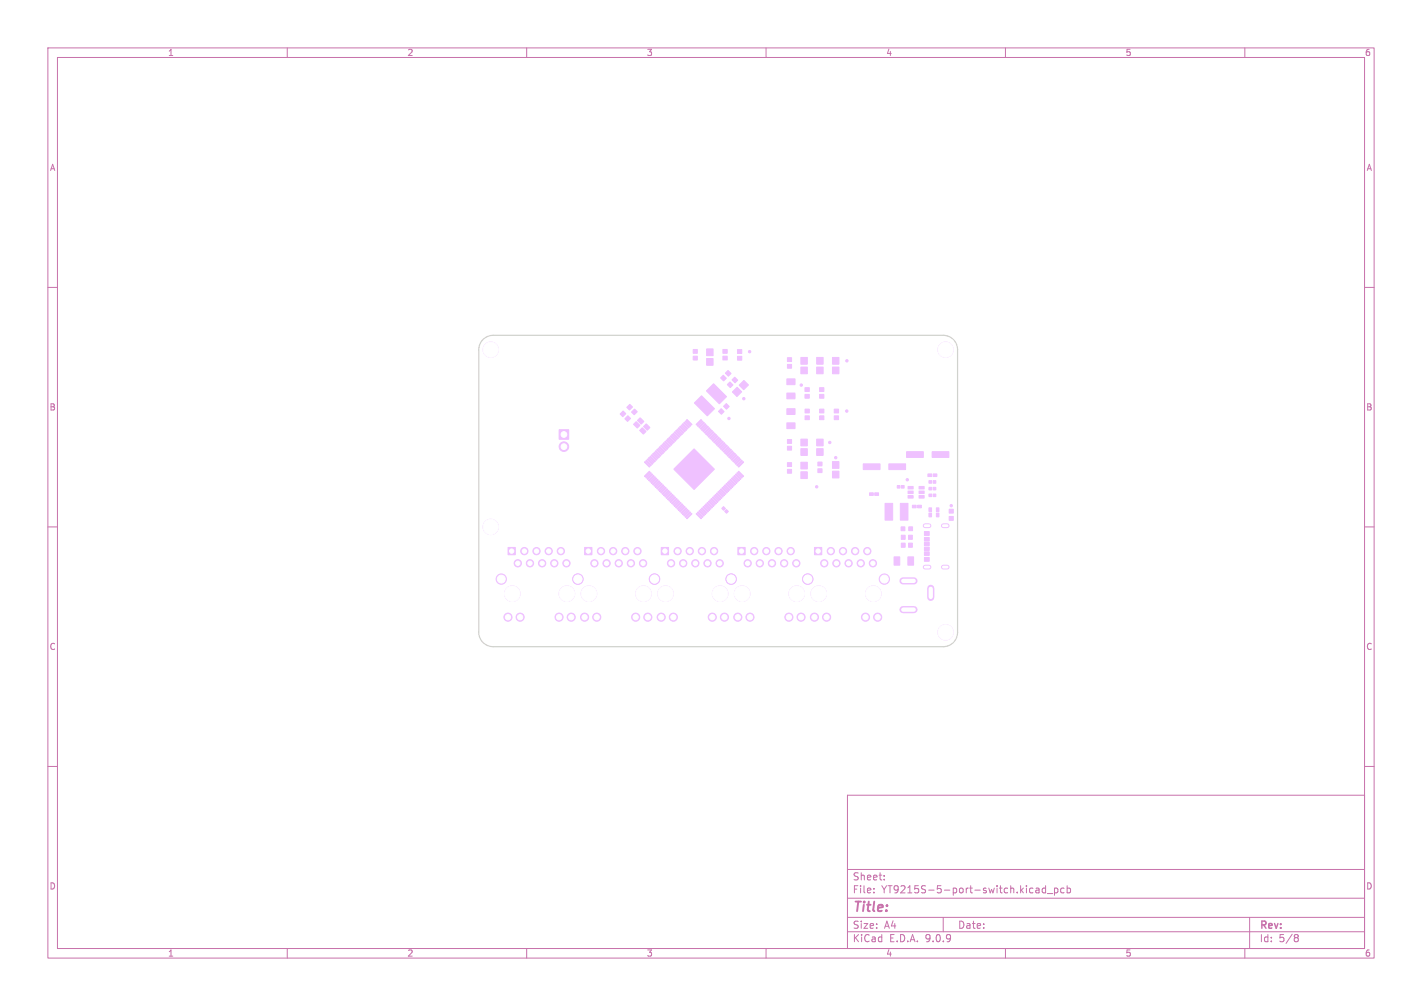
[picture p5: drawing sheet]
<svg xmlns="http://www.w3.org/2000/svg" width="297mm" height="210mm" viewBox="0 0 297 210" stroke-linecap="round" stroke-linejoin="round" font-family="sans-serif">
<defs><g id="words">
<text font-size="2.8" fill="#c872ab" x="178" y="190.9">Title:</text>
<g font-size="2.1" fill="#c872ab">
<text x="178" y="184">Sheet:</text>
<text x="178" y="186.7">File:</text>
<text x="184.1" y="186.7">YT9215S-5-port-switch.kicad_pcb</text>
<text x="178" y="196.9">KiCad</text>
<text x="178" y="194.1">Size:</text>
<text x="184.7" y="194.1">A4</text>
<text x="185.7" y="196.9">E.D.A.</text>
<text x="193.3" y="196.9">9.0.9</text>
<text x="200" y="194.1">Date:</text>
<text x="263" y="194.3">Rev:</text>
<text x="263" y="196.9">Id:</text>
<text x="267.1" y="196.9">5/8</text>
</g>
<g font-size="1.8" fill="#c872ab">
<text x="35" y="11.9">1</text>
<text x="85" y="11.9">2</text>
<text x="135" y="11.9">3</text>
<text x="185" y="11.9">4</text>
<text x="235" y="11.9">5</text>
<text x="285" y="11.9">6</text>
<text x="10.3" y="35.9">A</text>
<text x="285.4" y="35.9">A</text>
<text x="10.3" y="85.9">B</text>
<text x="285.3" y="85.9">B</text>
<text x="10.3" y="135.9">C</text>
<text x="285.3" y="135.9">C</text>
<text x="10.3" y="185.9">D</text>
<text x="285.3" y="185.9">D</text>
<text x="35" y="199.9">1</text>
<text x="85" y="199.9">2</text>
<text x="135" y="199.9">3</text>
<text x="185" y="199.9">4</text>
<text x="235" y="199.9">5</text>
<text x="285" y="199.9">6</text>
</g>
</g></defs>
<g fill="none" stroke="#c872ab" stroke-width=".21">
<path d="M10 10h277v190h-277zM12 12h273v186h-273zM60 10v2M110 10v2M160 10v2M210 10v2M260 10v2M10 60h2M285 60h2M10 110h2M285 110h2M10 160h2"/>
<path d="M177 166h108v32h-108zM285 160h2M60 198v2M110 198v2M160 198v2M177 194.5h108M177 191.5h108M177 187.5h108M177 181.5h108M182.5 186.3v.1M182.5 185.5v.1M184.7 183.6v.1"/>
<path d="M184.7 182.8v.1M197 191.5v3M210 198v2M216.4 185.5h.6v.9M217 185.8h-.5l-.2 .2 .2 .4 .5-.1M218.4 185.5l-.4-.1-.3 .3 .1 .6h.6M218.4 184.9v1.5M218.7 186.5h1.2M220.2 185.5l.5-.1 .3 .3-.2 .6h-.6M220.2 185.4v1.5M222.2 185.5l-.4-.1-.3 .3 .2 .6h.5M222.9 185.5l.4-.1 .3 .3-.1 .6h-.6"/>
<path d="M222.9 184.9v1.5M260 198v2M261 191.5v6.5M270.6 195.1h.3l.3 .3-.3 .3M270.6 195.7h.3M270.9 195.7l.2 .2 .1 .4-.3 .3h-.3"/>
</g>
<g fill="#efc1ff" stroke="#efc1ff" stroke-width=".21">
<path d="M152.1 77.3l.6 .7-.6 .5-.6-.6z"/>
<path d="M151.1 78.3l.6 .7-.6 .5-.6-.6z"/>
<path d="M116.8 89.7h2v2h-2z"/>
<path d="M167.3 98.5h1.3v1.4h-1.3z"/>
<path d="M167.3 96.5h1.3v1.4h-1.3z"/>
<path d="M189.6 116.3h1.2v1.7h-1.2z"/>
<path d="M186.7 116.3h1.2v1.7h-1.2z"/>
<path d="M122.1 114.3h1.5v1.5h-1.5z"/>
<path d="M170.6 93.7h1.3v1.4h-1.3z"/>
<path d="M170.6 91.7h1.3v1.4h-1.3z"/>
<path d="M164.3 79.1h1.7v1.2h-1.7z"/>
<path d="M164.3 82.1h1.7v1.2h-1.7z"/>
<path d="M187.4 101.4h.6v.5h-.6z"/>
<path d="M188.3 101.4h.5v.5h-.5z"/>
<path d="M144.8 74.4h.8v.8h-.8z"/>
<path d="M144.8 73h.8v.8h-.8z"/>
<path d="M134.4 89l.6-.5 .8 .8-.6 .5z"/>
<path d="M133.1 87.8l.6-.6 .8 .8-.6 .6z"/>
<path d="M132.9 88l.8 .8-.6 .6-.8-.8z"/>
<path d="M133.6 89.9l.6-.6 .7 .8-.5 .5z"/>
<path d="M153.5 78.7l.6 .7-.6 .5-.6-.6z"/>
<path d="M152.5 79.7l.6 .7-.6 .5-.6-.6z"/>
<path d="M188.2 110h.8v.8h-.8z"/>
<path d="M189.8 110h.8v.8h-.8z"/>
<path d="M193.1 114.2h1v.7h-1z"/>
<path d="M193.1 112.2h1v.7h-1z"/>
<path d="M193.1 111h1v.8h-1z"/>
<path d="M193.1 113.2h1v.7h-1z"/>
<path d="M193.1 115.2h1v.7h-1z"/>
<path d="M193.1 116.4h1v.8h-1z"/>
<path d="M151 74.4h.9v.8h-.9z"/>
<path d="M151 73h.9v.8h-.9z"/>
<path d="M167.3 93.7h1.3v1.4h-1.3z"/>
<path d="M167.3 91.7h1.3v1.4h-1.3z"/>
<path d="M170.6 76.6h1.3v1.4h-1.3z"/>
<path d="M170.6 74.6h1.3v1.4h-1.3z"/>
<path d="M106.1 114.3h1.5v1.5h-1.5z"/>
<path d="M184.8 105.1h1.6v3.5h-1.6z"/>
<path d="M188 105.1h1.6v3.5h-1.6z"/>
<path d="M194 101.7h.6v.6h-.6z"/>
<path d="M194.9 101.7h.6v.6h-.6z"/>
<path d="M171.2 80.9h.9v.8h-.9z"/>
<path d="M171.2 82.3h.9v.8h-.9z"/>
<path d="M174.2 86.8h.9v.8h-.9z"/>
<path d="M174.2 85.4h.9v.8h-.9z"/>
<path d="M147.6 74.8h1.3v1.4h-1.3z"/>
<path d="M147.6 72.8h1.3v1.4h-1.3z"/>
<path d="M173.9 98.4h1.3v1.4h-1.3z"/>
<path d="M173.9 96.4h1.3v1.4h-1.3z"/>
<path d="M168.1 86.8h.9v.8h-.9z"/>
<path d="M168.1 85.4h.9v.8h-.9z"/>
<path d="M130.9 85l.6-.6 .6 .6-.6 .6z"/>
<path d="M131.9 86l.6-.6 .6 .6-.6 .6z"/>
<path d="M195.6 106h.5v.8h-.5z"/>
<path d="M195.6 107.1h.5v.8h-.5z"/>
<path d="M151.4 106.7l.3-.3 .4 .4-.3 .3z"/>
<path d="M150.7 106.1l.4-.3 .4 .4-.4 .3z"/>
<path d="M191.9 103.5h1.1v.5h-1.1z"/>
<path d="M191.9 102.5h1.1v.5h-1.1z"/>
<path d="M191.9 101.6h1.1v.5h-1.1z"/>
<path d="M189.6 101.6h1.1v.5h-1.1z"/>
<path d="M189.6 102.5h1.1v.5h-1.1z"/>
<path d="M189.6 103.5h1.1v.5h-1.1z"/>
<path d="M194.9 100.3h.6v.6h-.6z"/>
<path d="M194 100.3h.6v.6h-.6z"/>
<path d="M150.1 85.9l.5-.6 .6 .6-.5 .6z"/>
<path d="M151.1 84.8l.6-.6 .6 .7-.6 .5z"/>
<path d="M168.1 80.9h.9v.8h-.9z"/>
<path d="M168.1 82.3h.9v.8h-.9z"/>
<path d="M170.1 114.3h1.5v1.5h-1.5z"/>
<path d="M173.9 76.6h1.3v1.4h-1.3z"/>
<path d="M173.9 74.6h1.3v1.4h-1.3z"/>
<path d="M145.5 107.1l1.1 1.1-.2 .1-1-1z"/>
<path d="M145.8 106.8l1 1.1-.1 .1-1-1z"/>
<path d="M146.1 106.6l1 1-.1 .1-1.1-1z"/>
<path d="M146.4 106.3l1 1-.1 .2-1.1-1.1z"/>
<path d="M146.7 106l1 1-.2 .2-1-1.1z"/>
<path d="M146.8 105.9l.1-.2 1.1 1.1-.2 .1z"/>
<path d="M147.1 105.6l.1-.2 1.1 1.1-.2 .1z"/>
<path d="M147.4 105.3l.1-.1 1 1-.1 .1z"/>
<path d="M147.8 104.9l1 1-.1 .1-1.1-1z"/>
<path d="M147.9 104.7l.2-.1 1 1-.1 .2z"/>
<path d="M148.2 104.4l.2-.1 1 1-.2 .2z"/>
<path d="M148.5 104.2l.1-.2 1.1 1.1-.2 .1z"/>
<path d="M148.8 103.9l.1-.2 1.1 1.1-.2 .1z"/>
<path d="M149.1 103.6l.1-.1 1 1-.1 .1z"/>
<path d="M149.3 103.3l.2-.1 1 1-.1 .1z"/>
<path d="M149.6 103l.2-.1 1 1-.1 .2z"/>
<path d="M149.9 102.7l.1-.1 1.1 1-.2 .2z"/>
<path d="M150.2 102.5l.1-.2 1.1 1.1-.2 .1z"/>
<path d="M150.5 102.2l.1-.2 1 1.1-.1 .1z"/>
<path d="M150.8 101.9l.1-.1 1 1-.1 .1z"/>
<path d="M151 101.6l.2-.1 1 1-.1 .1z"/>
<path d="M151.3 101.3l.2-.1 1 1-.1 .2z"/>
<path d="M151.6 101.1l.1-.2 1.1 1-.2 .2z"/>
<path d="M151.9 100.8l.1-.2 1.1 1.1-.2 .1z"/>
<path d="M152.2 100.5l.1-.2 1 1.1-.1 .1z"/>
<path d="M152.5 100.2l.1-.1 1 1-.1 .1z"/>
<path d="M152.7 99.9l.2-.1 1 1-.1 .2z"/>
<path d="M153 99.6l.2-.1 1 1-.1 .2z"/>
<path d="M153.3 99.4l.1-.2 1.1 1-.2 .2z"/>
<path d="M153.6 99.1l.1-.2 1.1 1.1-.2 .1z"/>
<path d="M153.9 98.8l.1-.2 1 1.1-.1 .1z"/>
<path d="M154.2 98.5l.1-.1 1 1-.1 .1z"/>
<path d="M154.2 97.4l1-1.1 .1 .2-1 1z"/>
<path d="M153.9 97.1l1-1 .1 .1-1 1z"/>
<path d="M153.6 96.8l1-1 .2 .1-1.1 1.1z"/>
<path d="M153.3 96.5l1-1 .2 .1-1.1 1.1z"/>
<path d="M153 96.2l1.1-1 .1 .2-1 1z"/>
<path d="M152.7 96l1.1-1.1 .1 .2-1 1z"/>
<path d="M152.5 95.7l1-1.1 .1 .2-1 1z"/>
<path d="M152.2 95.4l1-1 .1 .1-1 1z"/>
<path d="M151.9 95.1l1-1 .2 .1-1.1 1.1z"/>
<path d="M151.6 94.8l1-1 .2 .1-1.1 1.1z"/>
<path d="M151.3 94.5l1.1-1 .1 .2-1 1z"/>
<path d="M151 94.3l1.1-1.1 .1 .2-1 1z"/>
<path d="M150.8 94l1-1.1 .1 .2-1 1z"/>
<path d="M150.5 93.7l1-1 .1 .1-1 1z"/>
<path d="M150.2 93.4l1-1 .2 .1-1.1 1.1z"/>
<path d="M149.9 93.1l1-1 .2 .1-1.1 1.1z"/>
<path d="M149.6 92.8l1.1-1 .1 .2-1 1z"/>
<path d="M149.3 92.6l1.1-1.1 .1 .2-1 1z"/>
<path d="M149.1 92.3l1-1 .1 .1-1 1z"/>
<path d="M148.8 92l1-1 .2 .1-1.1 1z"/>
<path d="M148.5 91.7l1-1 .2 .1-1.1 1.1z"/>
<path d="M148.2 91.4l1-1 .2 .1-1 1.1z"/>
<path d="M147.9 91.2l1.1-1.1 .1 .2-1 1z"/>
<path d="M147.6 90.9l1.1-1.1 .1 .2-1 1z"/>
<path d="M147.4 90.6l1-1 .1 .1-1 1z"/>
<path d="M147.1 90.3l1-1 .2 .1-1.1 1z"/>
<path d="M146.8 90l1-1 .2 .1-1.1 1.1z"/>
<path d="M147.5 88.7l.2 .1-1 1.1-.2-.2z"/>
<path d="M147.3 88.4l.1 .2-1 1-.2-.1z"/>
<path d="M147 88.1l.1 .2-1 1-.2-.1z"/>
<path d="M146.7 87.9l.1 .1-1 1-.1-.1z"/>
<path d="M146.4 87.6l.2 .1-1.1 1-.1-.1z"/>
<path d="M143.5 87.6l1 1-.1 .1-1-1z"/>
<path d="M143.2 87.9l1.1 1-.2 .1-1-1z"/>
<path d="M142.9 88.1l1.1 1.1-.2 .1-1-1z"/>
<path d="M142.7 88.4l1 1.1-.2 .1-1-1z"/>
<path d="M142.4 88.7l1 1-.1 .2-1.1-1.1z"/>
<path d="M142.1 89l1 1-.1 .2-1.1-1.1z"/>
<path d="M141.8 89.3l1 1-.1 .1-1-1z"/>
<path d="M141.5 89.6l1.1 1-.2 .1-1-1z"/>
<path d="M141.2 89.8l1.1 1.1-.2 .1-1-1z"/>
<path d="M141 90.1l1 1.1-.2 .1-1-1z"/>
<path d="M140.7 90.4l1 1-.1 .2-1.1-1.1z"/>
<path d="M140.4 90.7l1 1-.1 .2-1.1-1.1z"/>
<path d="M140.1 91l1 1-.1 .1-1-1z"/>
<path d="M139.7 91.4l.1-.1 1.1 1-.2 .1z"/>
<path d="M139.4 91.7l.1-.2 1.1 1.1-.2 .1z"/>
<path d="M139.1 92l.2-.2 1 1-.2 .2z"/>
<path d="M138.8 92.2l.2-.1 1 1-.1 .2z"/>
<path d="M138.6 92.5l.1-.1 1 1-.1 .2z"/>
<path d="M138.3 92.8l.1-.1 1 1-.1 .1z"/>
<path d="M138 93.1l.1-.2 1.1 1.1-.2 .1z"/>
<path d="M137.7 93.4l.1-.2 1.1 1.1-.2 .1z"/>
<path d="M137.4 93.7l.2-.2 1 1-.1 .2z"/>
<path d="M137.1 93.9l.2-.1 1 1-.1 .2z"/>
<path d="M136.9 94.2l.1-.1 1 1-.1 .2z"/>
<path d="M136.6 94.5l.1-.1 1 1-.1 .1z"/>
<path d="M136.3 94.8l.1-.2 1.1 1.1-.2 .1z"/>
<path d="M136 95.1l.1-.2 1.1 1.1-.2 .1z"/>
<path d="M135.7 95.4l.2-.2 1 1-.1 .2z"/>
<path d="M135.4 95.6l.2-.1 1 1-.1 .2z"/>
<path d="M135.2 95.9l.1-.1 1 1-.1 .2z"/>
<path d="M134.9 96.2l.1-.1 1 1-.1 .1z"/>
<path d="M134.6 96.5l.1-.2 1.1 1.1-.2 .1z"/>
<path d="M134.6 99.4l1-1 .2 .1-1.1 1z"/>
<path d="M134.9 99.7l1-1.1 .1 .2-1 1z"/>
<path d="M135.2 100l1-1.1 .1 .2-1 1z"/>
<path d="M135.4 100.2l1.1-1 .1 .2-1 1z"/>
<path d="M135.7 100.5l1.1-1 .1 .1-1 1.1z"/>
<path d="M136 100.8l1-1 .2 .1-1.1 1.1z"/>
<path d="M136.3 101.1l1-1 .2 .1-1.1 1z"/>
<path d="M136.6 101.4l1-1.1 .1 .2-1 1z"/>
<path d="M137.9 100.6l.1 .2-1 1-.1-.1z"/>
<path d="M137.1 101.9l1.1-1 .1 .2-1 1z"/>
<path d="M137.4 102.2l1.1-1 .1 .1-1 1.1z"/>
<path d="M137.7 102.5l1-1 .2 .1-1.1 1z"/>
<path d="M138 102.8l1-1 .2 .1-1.1 1z"/>
<path d="M139.3 102l.1 .2-1 1-.1-.1z"/>
<path d="M139.6 102.3l.1 .2-1 1-.1-.1z"/>
<path d="M139.9 102.6l.1 .1-1 1.1-.2-.2z"/>
<path d="M140.1 102.9l.2 .1-1 1.1-.2-.2z"/>
<path d="M140.4 103.2l.2 .1-1.1 1-.1-.1z"/>
<path d="M140.7 103.5l.2 .1-1.1 1-.1-.1z"/>
<path d="M141 103.7l.1 .2-1 1-.1-.1z"/>
<path d="M141.3 104l.1 .2-1 1-.2-.1z"/>
<path d="M141.6 104.3l.1 .1-1 1.1-.2-.2z"/>
<path d="M141.8 104.6l.2 .1-1 1.1-.2-.2z"/>
<path d="M142.1 104.9l.2 .1-1.1 1-.1-.1z"/>
<path d="M142.4 105.2l.2 .1-1.1 1-.1-.1z"/>
<path d="M142.7 105.4l.1 .2-1 1-.1-.1z"/>
<path d="M143 105.7l.1 .2-1 1-.2-.1z"/>
<path d="M143.3 106l.1 .1-1 1.1-.2-.2z"/>
<path d="M143.5 106.3l.2 .1-1 1.1-.2-.2z"/>
<path d="M143.8 106.6l.2 .1-1.1 1-.1-.1z"/>
<path d="M144.1 106.8l.2 .2-1.1 1-.1-.1z"/>
<path d="M144.4 107.1l.1 .2-1 1-.1-.1z"/>
<path d="M140.7 97.9l4.3-4.2 4.2 4.2-4.2 4.3z"/>
<path d="M170.8 97.9h.9v.8h-.9z"/>
<path d="M170.8 96.5h.9v.8h-.9z"/>
<path d="M194.9 98.9h.8v.6h-.8z"/>
<path d="M193.8 98.9h.8v.6h-.8z"/>
<path d="M191.6 105.5h.8v.5h-.8z"/>
<path d="M190.6 105.5h.7v.5h-.7z"/>
<path d="M146.5 82.6l2.7 2.7-1.5 1.5-2.7-2.7z"/>
<path d="M147.5 81.6l1.5-1.5 2.7 2.7-1.5 1.5z"/>
<path d="M164.5 76.1h.8v.8h-.8z"/>
<path d="M164.5 74.7h.8v.8h-.8z"/>
<path d="M189.8 113.4h.8v.8h-.8z"/>
<path d="M188.2 113.4h.9v.8h-.9z"/>
<path d="M194.7 94.3h3.5v1.2h-3.5z"/>
<path d="M189.3 94.3h3.5v1.2h-3.5z"/>
<path d="M138.1 114.3h1.5v1.5h-1.5z"/>
<path d="M154.1 114.3h1.5v1.5h-1.5z"/>
<path d="M130.1 85.8l.6 .6-.6 .6-.6-.6z"/>
<path d="M130.5 87.4l.6-.6 .6 .6-.6 .6z"/>
<path d="M188.2 111.7h.9v.9h-.9z"/>
<path d="M189.8 111.7h.8v.9h-.8z"/>
<path d="M171.2 86.8h.9v.8h-.9z"/>
<path d="M171.2 85.4h.9v.8h-.9z"/>
<path d="M181.6 102.9h.8v.5h-.8z"/>
<path d="M182.7 102.9h.8v.5h-.8z"/>
<path d="M164.5 98h.8v.8h-.8z"/>
<path d="M164.5 96.6h.8v.8h-.8z"/>
<path d="M194 106h.6v.8h-.6z"/>
<path d="M194 107.1h.6v.8h-.6z"/>
<path d="M198.2 106.3h.9v.8h-.9z"/>
<path d="M198.2 107.8h.9v.8h-.9z"/>
<path d="M164.5 93.2h.8v.8h-.8z"/>
<path d="M164.5 91.8h.8v.8h-.8z"/>
<path d="M194.9 103.1h.6v.6h-.6z"/>
<path d="M194 103.1h.6v.6h-.6z"/>
<path d="M164.3 88.3h1.7v1.2h-1.7z"/>
<path d="M164.3 85.3h1.7v1.2h-1.7z"/>
<path d="M167.3 76.6h1.3v1.4h-1.3z"/>
<path d="M167.3 74.6h1.3v1.4h-1.3z"/>
<path d="M154 74.4h.9v.8h-.9z"/>
<path d="M154 73h.9v.8h-.9z"/>
<path d="M154.4 80.4l1-1 .9 1-1 1z"/>
<path d="M154 80.8l.9 1-1 1-.9-1z"/>
<path d="M185.6 96.8h3.5v1.2h-3.5z"/>
<path d="M180.3 96.8h3.5v1.2h-3.5z"/>
<circle cx="117.8" cy="93.2" r="1"/>
<circle cx="102.5" cy="73" r="1.59"/>
<circle cx="134.4" cy="123.9" r="1.62"/>
<circle cx="123" cy="123.9" r="1.62"/>
<circle cx="122.1" cy="128.8" r=".85"/>
<circle cx="124.6" cy="128.8" r=".85"/>
<circle cx="132.8" cy="128.8" r=".85"/>
<circle cx="135.3" cy="128.8" r=".85"/>
<circle cx="124.2" cy="117.6" r=".76"/>
<circle cx="125.5" cy="115.1" r=".76"/>
<circle cx="126.7" cy="117.6" r=".76"/>
<circle cx="128.1" cy="115.1" r=".76"/>
<circle cx="129.2" cy="117.6" r=".76"/>
<circle cx="130.6" cy="115.1" r=".76"/>
<circle cx="131.8" cy="117.6" r=".76"/>
<circle cx="133.1" cy="115.1" r=".76"/>
<circle cx="134.3" cy="117.6" r=".76"/>
<circle cx="136.7" cy="120.9" r="1.08"/>
<circle cx="120.7" cy="120.9" r="1.08"/>
<circle cx="174.5" cy="95.5" r=".25"/>
<circle cx="176.9" cy="75.3" r=".25"/>
<circle cx="156.6" cy="73.4" r=".25"/>
<circle cx="118.4" cy="123.9" r="1.62"/>
<circle cx="107" cy="123.9" r="1.62"/>
<circle cx="106.1" cy="128.8" r=".85"/>
<circle cx="108.6" cy="128.8" r=".85"/>
<circle cx="116.8" cy="128.8" r=".85"/>
<circle cx="119.3" cy="128.8" r=".85"/>
<circle cx="108.2" cy="117.6" r=".76"/>
<circle cx="109.5" cy="115.1" r=".76"/>
<circle cx="110.7" cy="117.6" r=".76"/>
<circle cx="112.1" cy="115.1" r=".76"/>
<circle cx="113.2" cy="117.6" r=".76"/>
<circle cx="114.6" cy="115.1" r=".76"/>
<circle cx="115.8" cy="117.6" r=".76"/>
<circle cx="117.1" cy="115.1" r=".76"/>
<circle cx="118.3" cy="117.6" r=".76"/>
<circle cx="104.7" cy="120.9" r="1.08"/>
<circle cx="176.9" cy="85.8" r=".25"/>
<circle cx="170.6" cy="101.6" r=".25"/>
<circle cx="197.5" cy="73" r="1.6"/>
<circle cx="182.4" cy="123.9" r="1.62"/>
<circle cx="171" cy="123.9" r="1.62"/>
<circle cx="170.1" cy="128.8" r=".85"/>
<circle cx="172.6" cy="128.8" r=".85"/>
<circle cx="180.8" cy="128.8" r=".85"/>
<circle cx="183.3" cy="128.8" r=".85"/>
<circle cx="172.2" cy="117.6" r=".76"/>
<circle cx="173.5" cy="115.1" r=".76"/>
<circle cx="174.7" cy="117.6" r=".76"/>
<circle cx="176.1" cy="115.1" r=".76"/>
<circle cx="177.2" cy="117.6" r=".76"/>
<circle cx="178.6" cy="115.1" r=".76"/>
<circle cx="179.8" cy="117.6" r=".76"/>
<circle cx="181.1" cy="115.1" r=".76"/>
<circle cx="182.3" cy="117.6" r=".76"/>
<circle cx="184.7" cy="120.9" r="1.08"/>
<circle cx="168.7" cy="120.9" r="1.08"/>
<circle cx="155.4" cy="83.2" r=".25"/>
<circle cx="189.5" cy="100.1" r=".25"/>
<circle cx="173.3" cy="92.4" r=".25"/>
<circle cx="167.4" cy="80.4" r=".25"/>
<circle cx="198.7" cy="105.6" r=".25"/>
<circle cx="150.4" cy="123.9" r="1.62"/>
<circle cx="139" cy="123.9" r="1.62"/>
<circle cx="138.1" cy="128.8" r=".85"/>
<circle cx="140.6" cy="128.8" r=".85"/>
<circle cx="148.8" cy="128.8" r=".85"/>
<circle cx="151.3" cy="128.8" r=".85"/>
<circle cx="140.2" cy="117.6" r=".76"/>
<circle cx="141.5" cy="115.1" r=".76"/>
<circle cx="142.7" cy="117.6" r=".76"/>
<circle cx="144.1" cy="115.1" r=".76"/>
<circle cx="145.2" cy="117.6" r=".76"/>
<circle cx="146.6" cy="115.1" r=".76"/>
<circle cx="147.8" cy="117.6" r=".76"/>
<circle cx="149.1" cy="115.1" r=".76"/>
<circle cx="150.3" cy="117.6" r=".76"/>
<circle cx="152.7" cy="120.9" r="1.08"/>
<circle cx="102.5" cy="110" r="1.6"/>
<circle cx="166.4" cy="123.9" r="1.62"/>
<circle cx="155" cy="123.9" r="1.62"/>
<circle cx="154.1" cy="128.8" r=".85"/>
<circle cx="156.6" cy="128.8" r=".85"/>
<circle cx="164.8" cy="128.8" r=".85"/>
<circle cx="167.3" cy="128.8" r=".85"/>
<circle cx="156.2" cy="117.6" r=".76"/>
<circle cx="157.5" cy="115.1" r=".76"/>
<circle cx="158.7" cy="117.6" r=".76"/>
<circle cx="160.1" cy="115.1" r=".76"/>
<circle cx="161.2" cy="117.6" r=".76"/>
<circle cx="162.6" cy="115.1" r=".76"/>
<circle cx="163.8" cy="117.6" r=".76"/>
<circle cx="165.1" cy="115.1" r=".76"/>
<circle cx="166.3" cy="117.6" r=".76"/>
<circle cx="152.2" cy="87.4" r=".25"/>
<circle cx="197.5" cy="132" r="1.6"/>
</g>
<path d="M193.2 118.4h.8M193.2 109.7h.8M197 118.4h.8M197 109.7h.8" fill="none" stroke="#efc1ff" stroke-width="1"/>
<path d="M188.6 121.3h2.3M188.6 127.3h2.3M194.4 122.8v1.9" fill="none" stroke="#efc1ff" stroke-width="1.5"/>
<path d="M100.9 70.9a3 3 0 0 1 2.1-.9h94a3 3 0 0 1 3 3v59a3 3 0 0 1-3 3h-94a3 3 0 0 1-3-3v-59a3 3 0 0 1 .9-2.1z" fill="none" stroke="#d0d2cd" stroke-width=".25"/>
<g fill="#fff" stroke="#fff" stroke-width=".21">
<circle cx="117.8" cy="90.7" r=".6"/>
<circle cx="117.8" cy="93.2" r=".6"/>
<circle cx="102.5" cy="73" r="1.59"/>
<circle cx="134.4" cy="123.9" r="1.62"/>
<circle cx="123" cy="123.9" r="1.62"/>
<circle cx="122.1" cy="128.8" r=".55"/>
<circle cx="124.6" cy="128.8" r=".55"/>
<circle cx="132.8" cy="128.8" r=".55"/>
<circle cx="135.3" cy="128.8" r=".55"/>
<circle cx="122.9" cy="115" r=".45"/>
<circle cx="124.2" cy="117.6" r=".46"/>
<circle cx="125.5" cy="115.1" r=".45"/>
<circle cx="126.7" cy="117.6" r=".46"/>
<circle cx="128.1" cy="115.1" r=".45"/>
<circle cx="129.2" cy="117.6" r=".46"/>
<circle cx="130.6" cy="115.1" r=".45"/>
<circle cx="131.8" cy="117.6" r=".46"/>
<circle cx="133.1" cy="115.1" r=".45"/>
<circle cx="134.3" cy="117.6" r=".46"/>
<circle cx="136.7" cy="120.9" r=".83"/>
<circle cx="120.7" cy="120.9" r=".83"/>
<circle cx="118.4" cy="123.9" r="1.62"/>
<circle cx="107" cy="123.9" r="1.62"/>
<circle cx="106.1" cy="128.8" r=".55"/>
<circle cx="108.6" cy="128.8" r=".55"/>
<circle cx="116.8" cy="128.8" r=".55"/>
<circle cx="119.3" cy="128.8" r=".55"/>
<circle cx="106.9" cy="115" r=".45"/>
<circle cx="108.2" cy="117.6" r=".46"/>
<circle cx="109.5" cy="115.1" r=".45"/>
<circle cx="110.7" cy="117.6" r=".46"/>
<circle cx="112.1" cy="115.1" r=".45"/>
<circle cx="113.2" cy="117.6" r=".46"/>
<circle cx="114.6" cy="115.1" r=".45"/>
<circle cx="115.8" cy="117.6" r=".46"/>
<circle cx="117.1" cy="115.1" r=".45"/>
<circle cx="118.3" cy="117.6" r=".46"/>
<circle cx="104.7" cy="120.9" r=".83"/>
<circle cx="197.5" cy="73" r="1.6"/>
<circle cx="182.4" cy="123.9" r="1.62"/>
<circle cx="171" cy="123.9" r="1.62"/>
<circle cx="170.1" cy="128.8" r=".55"/>
<circle cx="172.6" cy="128.8" r=".55"/>
<circle cx="180.8" cy="128.8" r=".55"/>
<circle cx="183.3" cy="128.8" r=".55"/>
<circle cx="170.9" cy="115" r=".45"/>
<circle cx="172.2" cy="117.6" r=".46"/>
<circle cx="173.5" cy="115.1" r=".45"/>
<circle cx="174.7" cy="117.6" r=".46"/>
<circle cx="176.1" cy="115.1" r=".45"/>
<circle cx="177.2" cy="117.6" r=".46"/>
<circle cx="178.6" cy="115.1" r=".45"/>
<circle cx="179.8" cy="117.6" r=".46"/>
<circle cx="181.1" cy="115.1" r=".45"/>
<circle cx="182.3" cy="117.6" r=".46"/>
<circle cx="184.7" cy="120.9" r=".83"/>
<circle cx="168.7" cy="120.9" r=".83"/>
<circle cx="150.4" cy="123.9" r="1.62"/>
<circle cx="139" cy="123.9" r="1.62"/>
<circle cx="138.1" cy="128.8" r=".55"/>
<circle cx="140.6" cy="128.8" r=".55"/>
<circle cx="148.8" cy="128.8" r=".55"/>
<circle cx="151.3" cy="128.8" r=".55"/>
<circle cx="138.9" cy="115" r=".45"/>
<circle cx="140.2" cy="117.6" r=".46"/>
<circle cx="141.5" cy="115.1" r=".45"/>
<circle cx="142.7" cy="117.6" r=".46"/>
<circle cx="144.1" cy="115.1" r=".45"/>
<circle cx="145.2" cy="117.6" r=".46"/>
<circle cx="146.6" cy="115.1" r=".45"/>
<circle cx="147.8" cy="117.6" r=".46"/>
<circle cx="149.1" cy="115.1" r=".45"/>
<circle cx="150.3" cy="117.6" r=".46"/>
<circle cx="152.7" cy="120.9" r=".83"/>
<circle cx="102.5" cy="110" r="1.6"/>
<circle cx="166.4" cy="123.9" r="1.62"/>
<circle cx="155" cy="123.9" r="1.62"/>
<circle cx="154.1" cy="128.8" r=".55"/>
<circle cx="156.6" cy="128.8" r=".55"/>
<circle cx="164.8" cy="128.8" r=".55"/>
<circle cx="167.3" cy="128.8" r=".55"/>
<circle cx="154.9" cy="115" r=".45"/>
<circle cx="156.2" cy="117.6" r=".46"/>
<circle cx="157.5" cy="115.1" r=".45"/>
<circle cx="158.7" cy="117.6" r=".46"/>
<circle cx="160.1" cy="115.1" r=".45"/>
<circle cx="161.2" cy="117.6" r=".46"/>
<circle cx="162.6" cy="115.1" r=".45"/>
<circle cx="163.8" cy="117.6" r=".46"/>
<circle cx="165.1" cy="115.1" r=".45"/>
<circle cx="166.3" cy="117.6" r=".46"/>
<circle cx="197.5" cy="132" r="1.6"/>
</g>
<path d="M193.2 118.4h.8M193.2 109.7h.8M197 118.4h.8M197 109.7h.8" fill="none" stroke="#fff" stroke-width=".6"/>
<path d="M188.7 121.3h2.2M188.7 127.3h2.2M194.4 122.9v1.7" fill="none" stroke="#fff" stroke-width=".9"/>
<use href="#words"/>
</svg>
